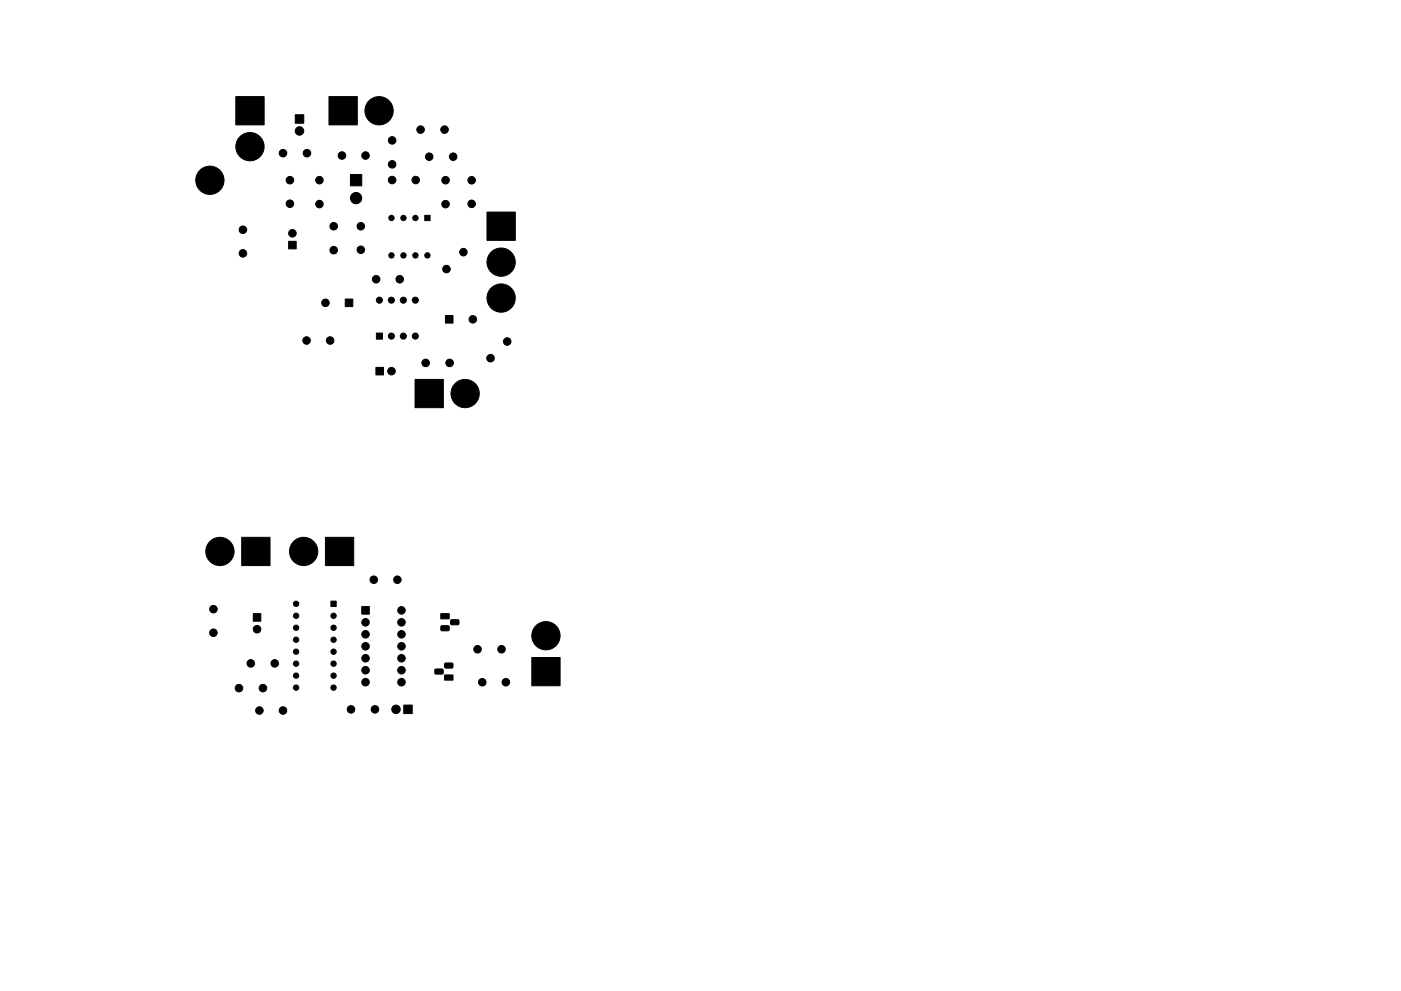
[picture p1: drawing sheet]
<svg xmlns="http://www.w3.org/2000/svg" width="297mm" height="210mm" viewBox="0 0 297 210" stroke-linecap="round" stroke-linejoin="round" font-family="sans-serif">
<g fill="#000" stroke="#000" stroke-width=".21">
<path d="M50 20.5h6v6h-6zM62.6 24.3h1.8v1.8h-1.8zM69.8 20.5h5.9v6h-5.9zM74.3 37h2.4v2.4h-2.4zM61.2 51.2h1.6v1.6h-1.6zM90.1 45.7h1.1v1.1h-1.1zM103.3 45h5.9v6h-5.9zM73.2 63.4h1.6v1.6h-1.6zM79.7 77.9h1.6v1.6h-1.6zM79.8 70.7h1.3v1.3h-1.3zM94.4 66.9h1.7v1.6h-1.7zM88 80.5h6v6h-6z"/>
<path d="M51.3 114h5.9v6h-5.9zM69 114h6v6h-6zM53.7 130.2h1.6v1.6h-1.6zM70.2 127.5h1.1v1.2h-1.1zM76.7 128.7h1.6v1.6h-1.6zM93.4 130.2h1.8v1.1h-1.8zM93.5 132.8h1.6l.1 .2v.7l-.2 .1h-1.4l-.1-.2zM95.6 131.5h1.6l.1 .2v.7l-.2 .2-1.4-.1-.2-.2zM85.6 149.6h1.8v1.8h-1.8zM92.3 142h1.5l.2 .2-.1 .7-.2 .1h-1.4l-.1-.2zM94.3 140.7h1.6l.1 .2v.7l-.2 .2-1.4-.1-.1-.2zM94.3 143.2h1.8v1.1h-1.8z"/>
<path d="M112.8 139.5h5.9v6h-5.9z"/>
<circle cx="44.5" cy="38.2" r="3"/>
<circle cx="53" cy="31.1" r="3"/>
<circle cx="60" cy="32.5" r=".8"/>
<circle cx="61.5" cy="38.2" r=".8"/>
<circle cx="63.5" cy="27.8" r=".9"/>
<circle cx="65.1" cy="32.5" r=".8"/>
<circle cx="67.7" cy="38.2" r=".8"/>
<circle cx="72.5" cy="33" r=".8"/>
<circle cx="77.5" cy="33" r=".8"/>
<circle cx="80.4" cy="23.5" r="3"/>
<circle cx="83.1" cy="38.2" r=".8"/>
<circle cx="83.1" cy="29.8" r=".8"/>
<circle cx="83.1" cy="34.9" r=".8"/>
<circle cx="88.1" cy="38.2" r=".8"/>
<circle cx="89.2" cy="27.5" r=".8"/>
<circle cx="91" cy="33.2" r=".8"/>
<circle cx="94.2" cy="27.5" r=".8"/>
<circle cx="94.5" cy="38.2" r=".8"/>
<circle cx="96.1" cy="33.2" r=".8"/>
<circle cx="100" cy="38.2" r=".8"/>
<circle cx="51.5" cy="48.7" r=".8"/>
<circle cx="51.5" cy="53.7" r=".8"/>
<circle cx="61.5" cy="43.2" r=".8"/>
<circle cx="62" cy="49.5" r=".8"/>
<circle cx="67.7" cy="43.3" r=".8"/>
<circle cx="70.7" cy="53.1" r=".8"/>
<circle cx="70.7" cy="48" r=".8"/>
<circle cx="75.5" cy="42" r="1.2"/>
<circle cx="76.5" cy="53" r=".8"/>
<circle cx="76.5" cy="48" r=".8"/>
<circle cx="79.7" cy="59.2" r=".8"/>
<circle cx="83" cy="54.2" r=".57"/>
<circle cx="83" cy="46.2" r=".57"/>
<circle cx="84.7" cy="59.2" r=".8"/>
<circle cx="85.5" cy="54.2" r=".57"/>
<circle cx="85.5" cy="46.2" r=".57"/>
<circle cx="88.1" cy="46.2" r=".57"/>
<circle cx="88.1" cy="54.2" r=".57"/>
<circle cx="90.6" cy="54.2" r=".57"/>
<circle cx="94.5" cy="43.3" r=".8"/>
<circle cx="94.7" cy="57.1" r=".8"/>
<circle cx="98.2" cy="53.5" r=".8"/>
<circle cx="100" cy="43.2" r=".8"/>
<circle cx="106.2" cy="55.6" r="3"/>
<circle cx="65" cy="72.2" r=".8"/>
<circle cx="69" cy="64.2" r=".8"/>
<circle cx="70" cy="72.2" r=".8"/>
<circle cx="80.4" cy="63.7" r=".64"/>
<circle cx="83" cy="71.3" r=".64"/>
<circle cx="83" cy="63.7" r=".64"/>
<circle cx="83" cy="78.7" r=".8"/>
<circle cx="85.5" cy="63.7" r=".64"/>
<circle cx="85.5" cy="71.3" r=".64"/>
<circle cx="88.1" cy="71.3" r=".64"/>
<circle cx="88.1" cy="63.7" r=".64"/>
<circle cx="90.2" cy="77" r=".8"/>
<circle cx="95.3" cy="77" r=".8"/>
<circle cx="100.2" cy="67.7" r=".8"/>
<circle cx="104" cy="76" r=".8"/>
<circle cx="106.2" cy="63.2" r="3"/>
<circle cx="107.5" cy="72.5" r=".8"/>
<circle cx="98.6" cy="83.5" r="3"/>
<circle cx="46.6" cy="117" r="3"/>
<circle cx="64.4" cy="117" r="3"/>
<circle cx="45.3" cy="129.2" r=".8"/>
<circle cx="45.3" cy="134.2" r=".8"/>
<circle cx="54.5" cy="133.5" r=".8"/>
<circle cx="62.8" cy="138.3" r=".56"/>
<circle cx="62.8" cy="128.1" r=".56"/>
<circle cx="62.8" cy="133.2" r=".56"/>
<circle cx="62.8" cy="130.6" r=".56"/>
<circle cx="62.8" cy="135.7" r=".56"/>
<circle cx="70.7" cy="138.3" r=".56"/>
<circle cx="70.7" cy="135.7" r=".56"/>
<circle cx="70.7" cy="130.6" r=".56"/>
<circle cx="70.7" cy="133.2" r=".56"/>
<circle cx="77.5" cy="137.1" r=".8"/>
<circle cx="77.5" cy="134.6" r=".8"/>
<circle cx="77.5" cy="139.7" r=".8"/>
<circle cx="77.5" cy="132" r=".8"/>
<circle cx="79.2" cy="123" r=".8"/>
<circle cx="84.2" cy="123" r=".8"/>
<circle cx="85.1" cy="134.6" r=".8"/>
<circle cx="85.1" cy="139.7" r=".8"/>
<circle cx="85.1" cy="137.1" r=".8"/>
<circle cx="85.1" cy="132" r=".8"/>
<circle cx="85.1" cy="129.5" r=".8"/>
<circle cx="101.2" cy="137.7" r=".8"/>
<circle cx="106.3" cy="137.7" r=".8"/>
<circle cx="115.7" cy="134.9" r="3"/>
<circle cx="50.7" cy="146" r=".8"/>
<circle cx="53.2" cy="140.7" r=".8"/>
<circle cx="55" cy="150.7" r=".8"/>
<circle cx="55.8" cy="146" r=".8"/>
<circle cx="58.2" cy="140.7" r=".8"/>
<circle cx="60" cy="150.7" r=".8"/>
<circle cx="62.8" cy="140.8" r=".56"/>
<circle cx="62.8" cy="143.3" r=".56"/>
<circle cx="62.8" cy="145.9" r=".56"/>
<circle cx="70.7" cy="140.8" r=".56"/>
<circle cx="70.7" cy="145.9" r=".56"/>
<circle cx="70.7" cy="143.3" r=".56"/>
<circle cx="74.4" cy="150.5" r=".8"/>
<circle cx="77.5" cy="144.7" r=".8"/>
<circle cx="77.5" cy="142.2" r=".8"/>
<circle cx="79.5" cy="150.5" r=".8"/>
<circle cx="84" cy="150.5" r=".9"/>
<circle cx="85.1" cy="144.7" r=".8"/>
<circle cx="85.1" cy="142.2" r=".8"/>
<circle cx="102.2" cy="144.7" r=".8"/>
<circle cx="107.2" cy="144.7" r=".8"/>
</g>
</svg>
